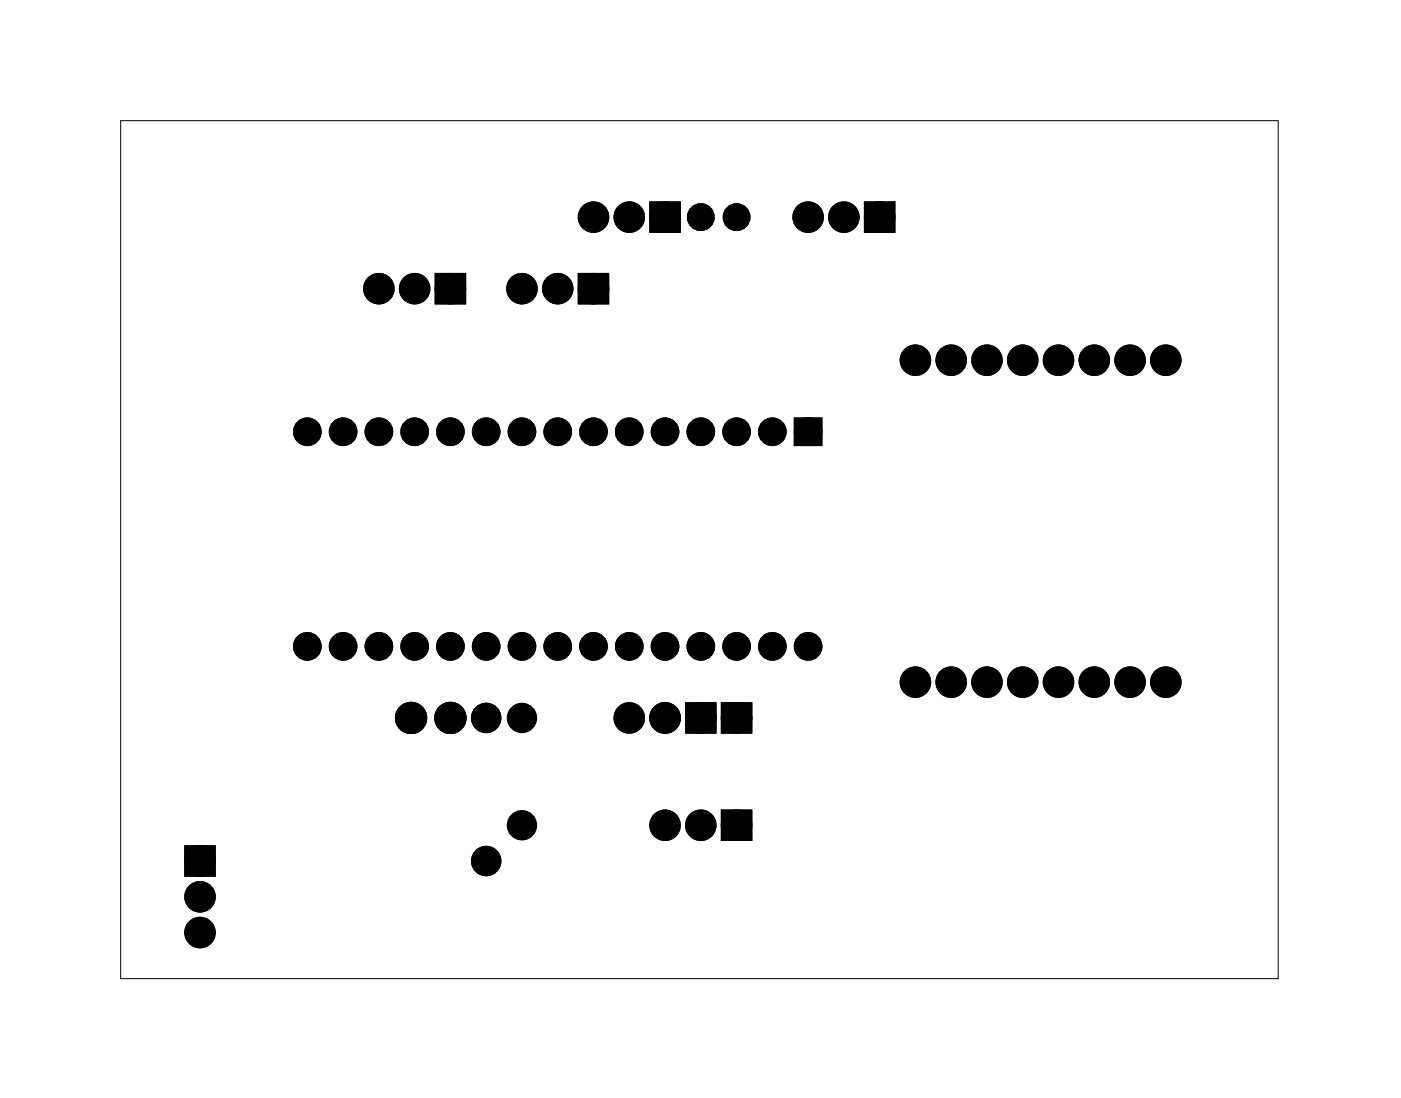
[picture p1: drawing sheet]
<svg xmlns="http://www.w3.org/2000/svg" width="99mm" height="78mm" viewBox="0 0 99 78" stroke-linecap="round" stroke-linejoin="round" font-family="sans-serif">
<path d="M8.6 8.6h82.2v60.9h-82.2z" fill="none" stroke="#000" stroke-width=".07"/>
<g fill="#000">
<circle cx="42.1" cy="15.4" r=".74"/>
<circle cx="44.7" cy="15.4" r=".74"/>
<circle cx="47.2" cy="15.4" r=".74"/>
<circle cx="47.2" cy="15.4" r=".6"/>
<circle cx="49.8" cy="15.4" r=".6"/>
<circle cx="52.3" cy="15.4" r=".6"/>
<circle cx="57.4" cy="15.4" r=".74"/>
<circle cx="59.9" cy="15.4" r=".74"/>
<circle cx="62.5" cy="15.4" r=".74"/>
<circle cx="21.8" cy="30.7" r=".67"/>
<circle cx="24.4" cy="30.7" r=".67"/>
<circle cx="26.9" cy="20.5" r=".74"/>
<circle cx="26.9" cy="30.7" r=".67"/>
<circle cx="29.4" cy="20.5" r=".74"/>
<circle cx="29.4" cy="30.7" r=".67"/>
<circle cx="32" cy="20.5" r=".74"/>
<circle cx="32" cy="30.7" r=".67"/>
<circle cx="34.5" cy="30.7" r=".67"/>
<circle cx="37.1" cy="20.5" r=".74"/>
<circle cx="37.1" cy="30.7" r=".67"/>
<circle cx="39.6" cy="20.5" r=".74"/>
<circle cx="39.6" cy="30.7" r=".67"/>
<circle cx="42.1" cy="20.5" r=".74"/>
<circle cx="42.1" cy="30.7" r=".67"/>
<circle cx="44.7" cy="30.7" r=".67"/>
<circle cx="47.2" cy="30.7" r=".67"/>
<circle cx="49.8" cy="30.7" r=".67"/>
<circle cx="52.3" cy="30.7" r=".67"/>
<circle cx="54.8" cy="30.7" r=".67"/>
<circle cx="57.4" cy="30.7" r=".67"/>
<circle cx="65" cy="25.6" r=".74"/>
<circle cx="67.5" cy="25.6" r=".74"/>
<circle cx="70.1" cy="25.6" r=".74"/>
<circle cx="72.6" cy="25.6" r=".74"/>
<circle cx="75.2" cy="25.6" r=".74"/>
<circle cx="77.7" cy="25.6" r=".74"/>
<circle cx="80.2" cy="25.6" r=".74"/>
<circle cx="82.8" cy="25.6" r=".74"/>
<circle cx="21.8" cy="45.9" r=".67"/>
<circle cx="24.4" cy="45.9" r=".67"/>
<circle cx="26.9" cy="45.9" r=".67"/>
<circle cx="29.2" cy="51" r=".76"/>
<circle cx="29.4" cy="45.9" r=".67"/>
<circle cx="32" cy="45.9" r=".67"/>
<circle cx="32" cy="51" r=".76"/>
<circle cx="34.5" cy="45.9" r=".67"/>
<circle cx="34.5" cy="51" r=".7"/>
<circle cx="37.1" cy="45.9" r=".67"/>
<circle cx="37.1" cy="58.6" r=".7"/>
<circle cx="37.1" cy="51" r=".7"/>
<circle cx="39.6" cy="45.9" r=".67"/>
<circle cx="42.1" cy="45.9" r=".67"/>
<circle cx="44.7" cy="51" r=".74"/>
<circle cx="44.7" cy="45.9" r=".67"/>
<circle cx="47.2" cy="51" r=".74"/>
<circle cx="47.2" cy="58.6" r=".74"/>
<circle cx="47.2" cy="45.9" r=".67"/>
<circle cx="49.8" cy="51" r=".74"/>
<circle cx="49.8" cy="58.6" r=".74"/>
<circle cx="49.8" cy="45.9" r=".67"/>
<circle cx="52.3" cy="51" r=".74"/>
<circle cx="52.3" cy="58.6" r=".74"/>
<circle cx="52.3" cy="45.9" r=".67"/>
<circle cx="54.8" cy="45.9" r=".67"/>
<circle cx="57.4" cy="45.9" r=".67"/>
<circle cx="65" cy="48.4" r=".74"/>
<circle cx="67.5" cy="48.4" r=".74"/>
<circle cx="70.1" cy="48.4" r=".74"/>
<circle cx="72.6" cy="48.4" r=".74"/>
<circle cx="75.2" cy="48.4" r=".74"/>
<circle cx="77.7" cy="48.4" r=".74"/>
<circle cx="80.2" cy="48.4" r=".74"/>
<circle cx="82.8" cy="48.4" r=".74"/>
<circle cx="14.2" cy="66.2" r=".74"/>
<circle cx="14.2" cy="61.1" r=".74"/>
<circle cx="14.2" cy="63.7" r=".74"/>
<circle cx="34.5" cy="61.1" r=".7"/>
</g>
<g fill="none" stroke="#000" stroke-width=".76" stroke-linecap="butt">
<path d="M31.2 19.8h1.5v1.4h-1.5zM41.4 19.8h1.5v1.4h-1.5zM46.5 14.7h1.5v1.5h-1.5zM61.7 14.7h1.5v1.5h-1.5zM49 50.2h1.5v1.5h-1.5zM51.6 50.2h1.4v1.5h-1.4zM51.6 57.9h1.4v1.4h-1.4zM13.5 60.4h1.4v1.5h-1.4z"/>
<circle cx="42.1" cy="15.4" r=".74"/>
<circle cx="44.7" cy="15.4" r=".74"/>
<circle cx="47.2" cy="15.4" r=".74"/>
<circle cx="47.2" cy="15.4" r=".6"/>
<circle cx="49.8" cy="15.4" r=".6"/>
<circle cx="52.3" cy="15.4" r=".6"/>
<circle cx="57.4" cy="15.4" r=".74"/>
<circle cx="59.9" cy="15.4" r=".74"/>
<circle cx="62.5" cy="15.4" r=".74"/>
<circle cx="26.9" cy="20.5" r=".74"/>
<circle cx="29.4" cy="20.5" r=".74"/>
<circle cx="32" cy="20.5" r=".74"/>
<circle cx="37.1" cy="20.5" r=".74"/>
<circle cx="39.6" cy="20.5" r=".74"/>
<circle cx="42.1" cy="20.5" r=".74"/>
<circle cx="65" cy="25.6" r=".74"/>
<circle cx="67.5" cy="25.6" r=".74"/>
<circle cx="70.1" cy="25.6" r=".74"/>
<circle cx="72.6" cy="25.6" r=".74"/>
<circle cx="75.2" cy="25.6" r=".74"/>
<circle cx="77.7" cy="25.6" r=".74"/>
<circle cx="80.2" cy="25.6" r=".74"/>
<circle cx="82.8" cy="25.6" r=".74"/>
<circle cx="29.2" cy="51" r=".76"/>
<circle cx="32" cy="51" r=".76"/>
<circle cx="34.5" cy="51" r=".7"/>
<circle cx="37.1" cy="51" r=".7"/>
<circle cx="37.1" cy="58.6" r=".7"/>
<circle cx="44.7" cy="51" r=".74"/>
<circle cx="47.2" cy="58.6" r=".74"/>
<circle cx="47.2" cy="51" r=".74"/>
<circle cx="49.8" cy="51" r=".74"/>
<circle cx="49.8" cy="58.6" r=".74"/>
<circle cx="52.3" cy="51" r=".74"/>
<circle cx="52.3" cy="58.6" r=".74"/>
<circle cx="65" cy="48.4" r=".74"/>
<circle cx="67.5" cy="48.4" r=".74"/>
<circle cx="70.1" cy="48.4" r=".74"/>
<circle cx="72.6" cy="48.4" r=".74"/>
<circle cx="75.2" cy="48.4" r=".74"/>
<circle cx="77.7" cy="48.4" r=".74"/>
<circle cx="80.2" cy="48.4" r=".74"/>
<circle cx="82.8" cy="48.4" r=".74"/>
<circle cx="14.2" cy="63.7" r=".74"/>
<circle cx="14.2" cy="61.1" r=".74"/>
<circle cx="14.2" cy="66.2" r=".74"/>
<circle cx="34.5" cy="61.1" r=".7"/>
</g>
<g fill="none" stroke="#000" stroke-width=".69" stroke-linecap="butt">
<path d="M56.7 30h1.4v1.3h-1.4z"/>
<circle cx="21.8" cy="30.7" r=".67"/>
<circle cx="24.4" cy="30.7" r=".67"/>
<circle cx="26.9" cy="30.7" r=".67"/>
<circle cx="29.4" cy="30.7" r=".67"/>
<circle cx="32" cy="30.7" r=".67"/>
<circle cx="34.5" cy="30.7" r=".67"/>
<circle cx="37.1" cy="30.7" r=".67"/>
<circle cx="39.6" cy="30.7" r=".67"/>
<circle cx="42.1" cy="30.7" r=".67"/>
<circle cx="44.7" cy="30.7" r=".67"/>
<circle cx="47.2" cy="30.7" r=".67"/>
<circle cx="49.8" cy="30.7" r=".67"/>
<circle cx="52.3" cy="30.7" r=".67"/>
<circle cx="54.8" cy="30.7" r=".67"/>
<circle cx="57.4" cy="30.7" r=".67"/>
<circle cx="21.8" cy="45.9" r=".67"/>
<circle cx="24.4" cy="45.9" r=".67"/>
<circle cx="26.9" cy="45.9" r=".67"/>
<circle cx="29.4" cy="45.9" r=".67"/>
<circle cx="32" cy="45.9" r=".67"/>
<circle cx="34.5" cy="45.9" r=".67"/>
<circle cx="37.1" cy="45.9" r=".67"/>
<circle cx="39.6" cy="45.9" r=".67"/>
<circle cx="42.1" cy="45.9" r=".67"/>
<circle cx="44.7" cy="45.9" r=".67"/>
<circle cx="47.2" cy="45.9" r=".67"/>
<circle cx="49.8" cy="45.9" r=".67"/>
<circle cx="52.3" cy="45.9" r=".67"/>
<circle cx="54.8" cy="45.9" r=".67"/>
<circle cx="57.4" cy="45.9" r=".67"/>
</g>
<path d="M31.2 19.8h1.5v1.4h-1.5zM41.4 19.8h1.5v1.4h-1.5zM46.5 14.7h1.5v1.5h-1.5zM61.7 14.7h1.5v1.5h-1.5zM56.7 30h1.4v1.3h-1.4zM49 50.2h1.5v1.5h-1.5zM51.6 50.2h1.4v1.5h-1.4zM51.6 57.9h1.4v1.4h-1.4zM13.5 60.4h1.4v1.5h-1.4z" fill="#000"/>
</svg>
